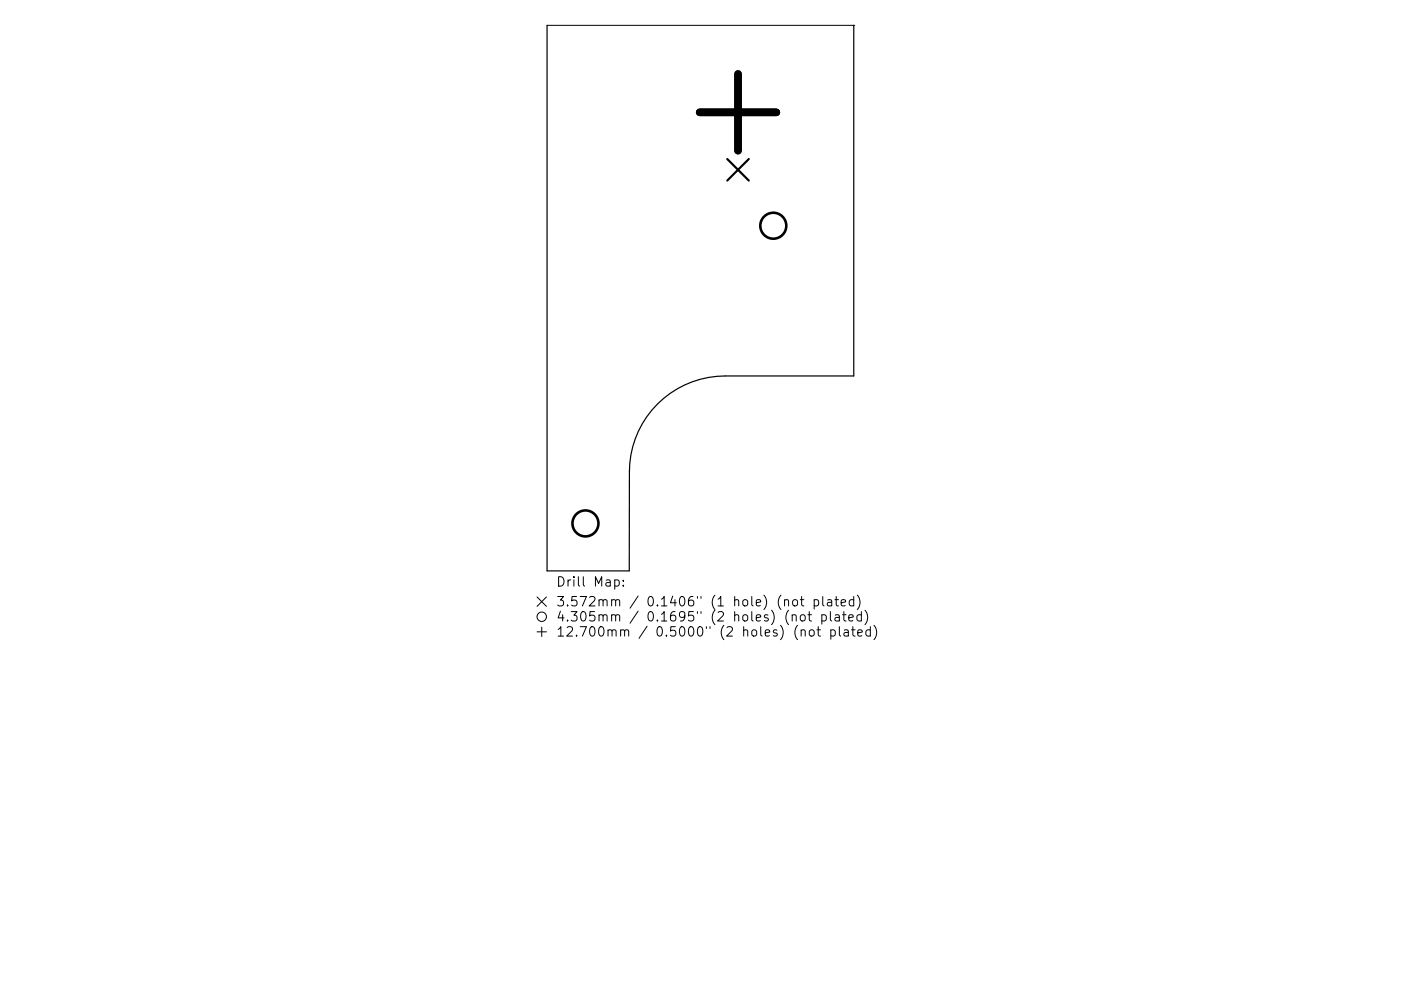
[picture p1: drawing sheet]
<svg xmlns="http://www.w3.org/2000/svg" width="297mm" height="210mm" viewBox="0 0 297 210" stroke-linecap="round" stroke-linejoin="round" font-family="sans-serif">
<defs><g id="words">
<g font-size="2.8">
<text x="117.9" y="124.5">Drill Map:</text>
<text x="117.9" y="128.7">3.572mm / 0.1406&quot; (1 hole) (not plated)</text>
<text x="117.9" y="131.9">4.305mm / 0.1695&quot; (2 holes) (not plated)</text>
<text x="117.9" y="135.1">12.700mm / 0.5000&quot; (2 holes) (not plated)</text>
</g>
</g></defs>
<g fill="none" stroke="#000" stroke-width=".21">
<path d="M116 5.4h65M181 5.4h.1M113.9 126.7l2 2M113.9 134.1h2M114.9 133.1v2M115.9 126.7l-2 2M130.3 123.1l.6-.1 .4 .4v.6l-.2 .3h-.8M132.2 124.2v.2M132.2 123.1v.2M166.3 127.4l.3-.2 .5 .1 .1 1.3M168 130.6a.5 .5 0 0 1 .8 .1v1.1M168.2 127.4l.2-.2a.54 .54 0 0 1 .7 .4v.6a.54 .54 0 0 1-.5 .4 .54 .54 0 0 1-.5-.4z"/>
<path d="M169.7 127.2h.7M169.8 130.6a.54 .54 0 0 1 .5-.2 .54 .54 0 0 1 .4 .4v.6a.54 .54 0 0 1-.5 .4 .54 .54 0 0 1-.5-.4zM169.9 133.8a.5 .5 0 0 1 .8 .1v1.1M170 126.6v1.7l.1 .2 .3 .1M171.3 130.4h.8M171.6 129.8v1.7l.1 .2 .4 .1M171.7 133.8a.54 .54 0 0 1 .5-.2 .54 .54 0 0 1 .4 .4v.6a.54 .54 0 0 1-.5 .4 .54 .54 0 0 1-.5-.4zM172.6 127.3l.6-.1 .4 .4v.6l-.2 .3h-.8M172.6 127.2v2M173.2 133.6h.8M173.5 133v1.7l.1 .2 .4 .1M174.2 130.5l.6-.1 .4 .4v.6l-.2 .3h-.8"/>
<path d="M174.2 130.4v2M174.4 126.6v1.7l.3 .3M175.5 127.3h.7l.1 1.3M176.1 129.8v1.7l.2 .3M176.2 133.7l.5-.1 .4 .4v.6l-.2 .3h-.7M176.2 133.6v2M176.3 127.7l-.6 .1a.39 .39 0 0 0-.3 .4 .39 .39 0 0 0 .3 .4l.6-.1M177 127.2h.8M177.1 130.5h.8l.1 1.3M177.3 126.6v1.7l.1 .2 .4 .1M178 130.9l-.7 .1a.39 .39 0 0 0-.3 .4 .39 .39 0 0 0 .3 .4l.7-.1M178 133v1.7l.2 .3"/>
<path d="M178.3 127.9l1-.2-.1-.4-.6-.1-.3 .3 .1 1h.8M178.6 130.4h.8M178.9 129.8v1.7l.1 .2 .4 .1M179 133.7h.8l.1 1.3M179.9 134.1l-.7 .1a.39 .39 0 0 0-.3 .4 .39 .39 0 0 0 .3 .4l.7-.1M180 131.1l.9-.2-.1-.4-.6-.1-.2 .3 .1 1h.7M180.5 133.6h.8M180.8 133v1.7l.1 .2 .4 .1M181 127.3l-.6-.1-.3 .4v.6l.1 .3h.8M181 126.6v2M181.8 126.3a2.29 2.29 0 0 1 0 3M181.9 134.3l.9-.2-.1-.4-.5-.1-.3 .3 .1 1h.7"/>
<path d="M182.6 130.5l-.5-.1-.4 .4v.6l.2 .3h.7M182.6 129.8v2M183.4 129.5a2.29 2.29 0 0 1 0 3M184.5 133.7l-.5-.1-.4 .4v.6l.2 .3h.7M184.5 133v2M185.3 132.7a2.29 2.29 0 0 1 0 3"/>
<circle cx="114.9" cy="130.9" r="1"/>
</g>
<path d="M116 5.4v115.7h17.4v-21a20.3 20.3 0 0 1 20.4-20.3h27.2v-74.4" fill="none" stroke="#000" stroke-width=".26"/>
<path d="M154.2 33.7l4.6 4.6M158.8 33.7l-4.6 4.6" fill="none" stroke="#000" stroke-width=".46"/>
<g fill="none" stroke="#000" stroke-width=".55">
<circle cx="164" cy="47.9" r="2.76"/>
<circle cx="124.1" cy="111" r="2.76"/>
</g>
<path d="M156.5 15.7v16.3M148.3 23.8h16.3" fill="none" stroke="#000" stroke-width="1.6"/>
<use href="#words"/>
</svg>
